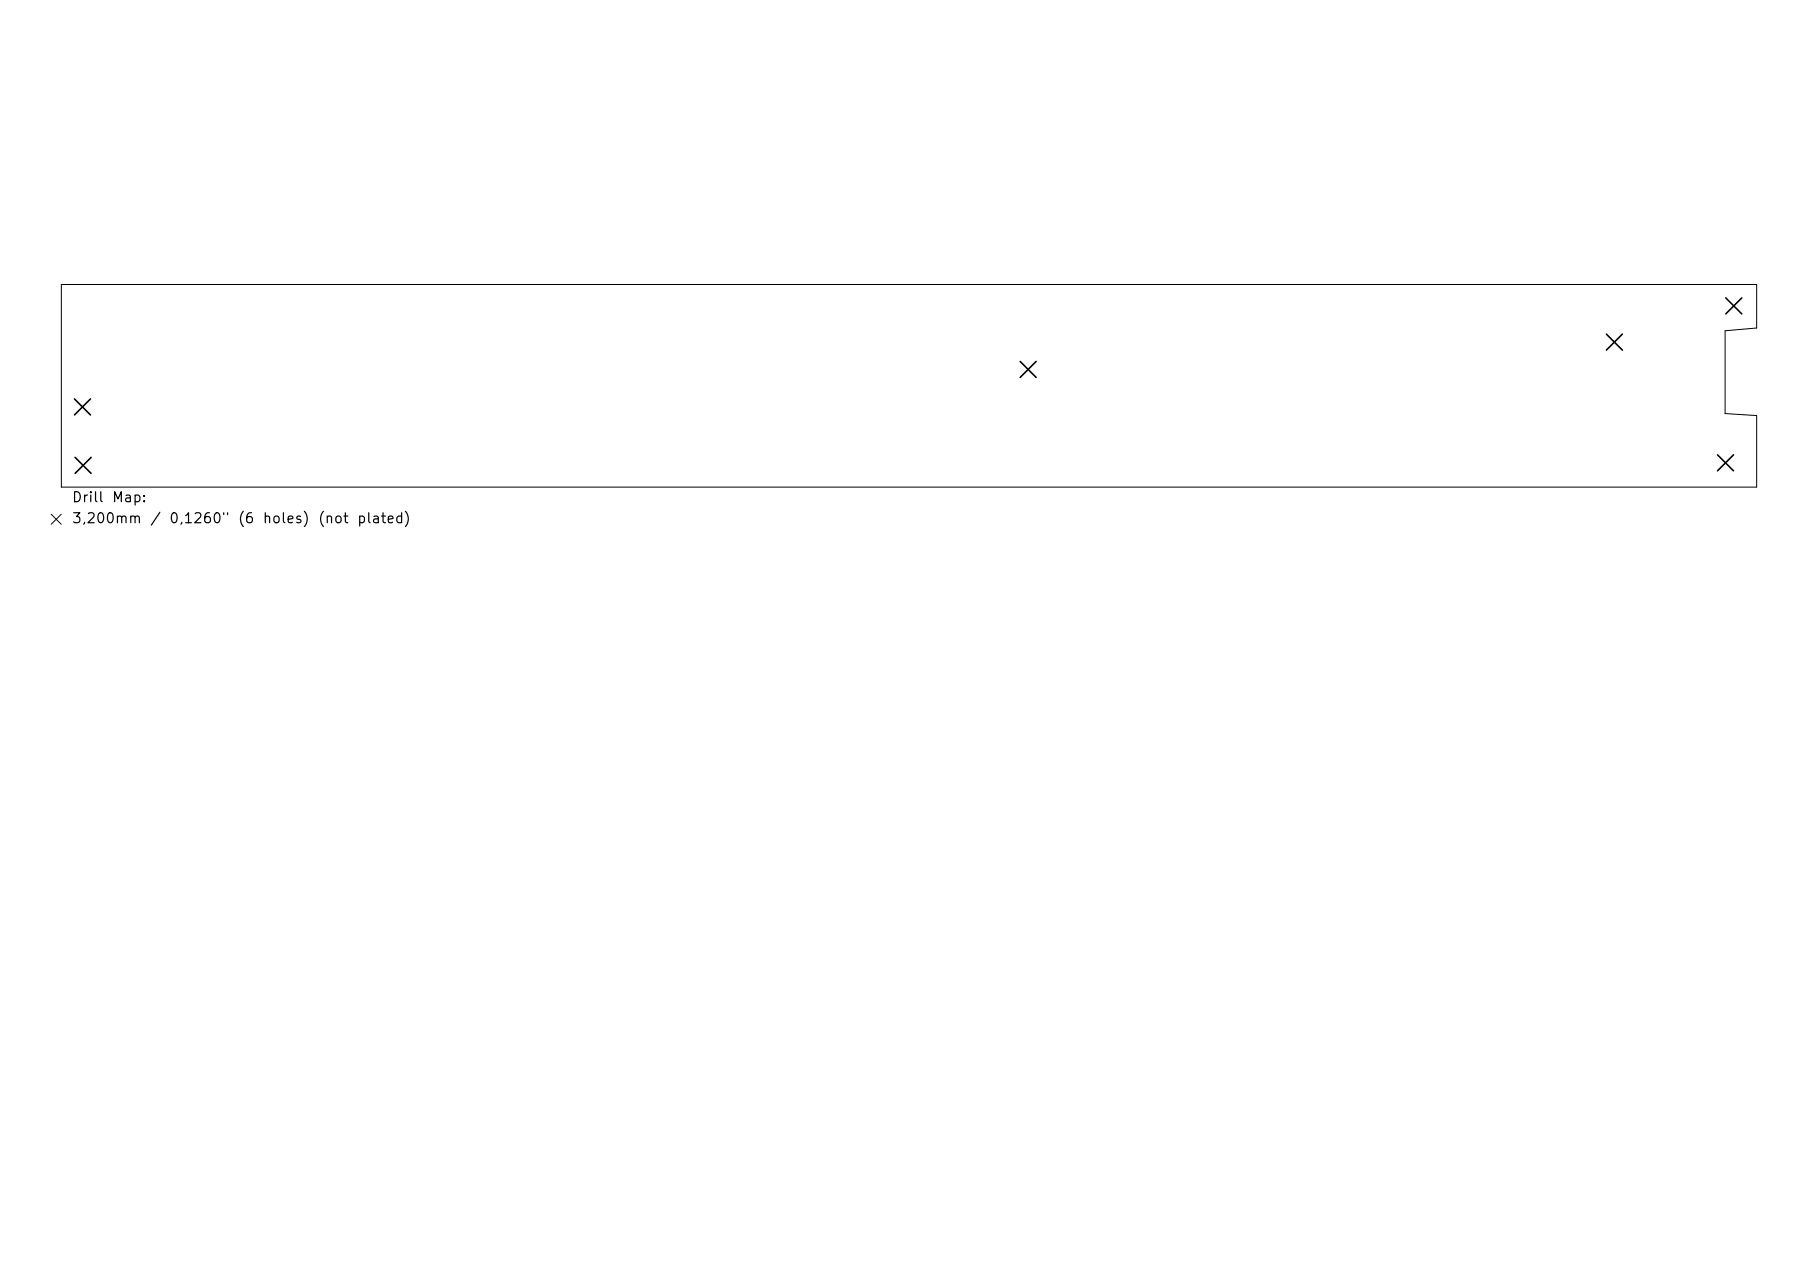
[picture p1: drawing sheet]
<svg xmlns="http://www.w3.org/2000/svg" width="297mm" height="210mm" viewBox="0 0 297 210" stroke-linecap="round" stroke-linejoin="round" font-family="sans-serif">
<defs><g id="words">
<g font-size="1.6">
<text x="11.6" y="82.4">Drill</text>
<text x="18.2" y="82.4">Map:</text>
<text x="11.6" y="85.9">3,200mm</text>
<text x="24.4" y="85.9">/</text>
<text x="27.5" y="85.9">0,1260&quot;</text>
<text x="38.7" y="85.9">(6</text>
<text x="42.8" y="85.9">holes)</text>
<text x="51.8" y="85.9">(not</text>
<text x="58.2" y="85.9">plated)</text>
</g>
</g></defs>
<path d="M10 46.5h277v7.1l-5.2 .4v13.5l5.2 .4v11.6h-277zM8.4 84l1.6 1.6M10 84l-1.6 1.6" fill="none" stroke="#000" stroke-width=".16"/>
<path d="M166.7 59l2.6 2.6M169.3 59l-2.6 2.6M262.4 54.6l2.6 2.6M265 54.6l-2.6 2.6M281.9 48.6l2.7 2.7M284.6 48.6l-2.7 2.7M12.2 65.1l2.6 2.7M12.3 74.7l2.6 2.6M14.8 65.1l-2.6 2.7M14.9 74.7l-2.6 2.6M280.6 74.3l2.6 2.6M283.2 74.3l-2.6 2.6" fill="none" stroke="#000" stroke-width=".26"/>
<use href="#words"/>
</svg>
